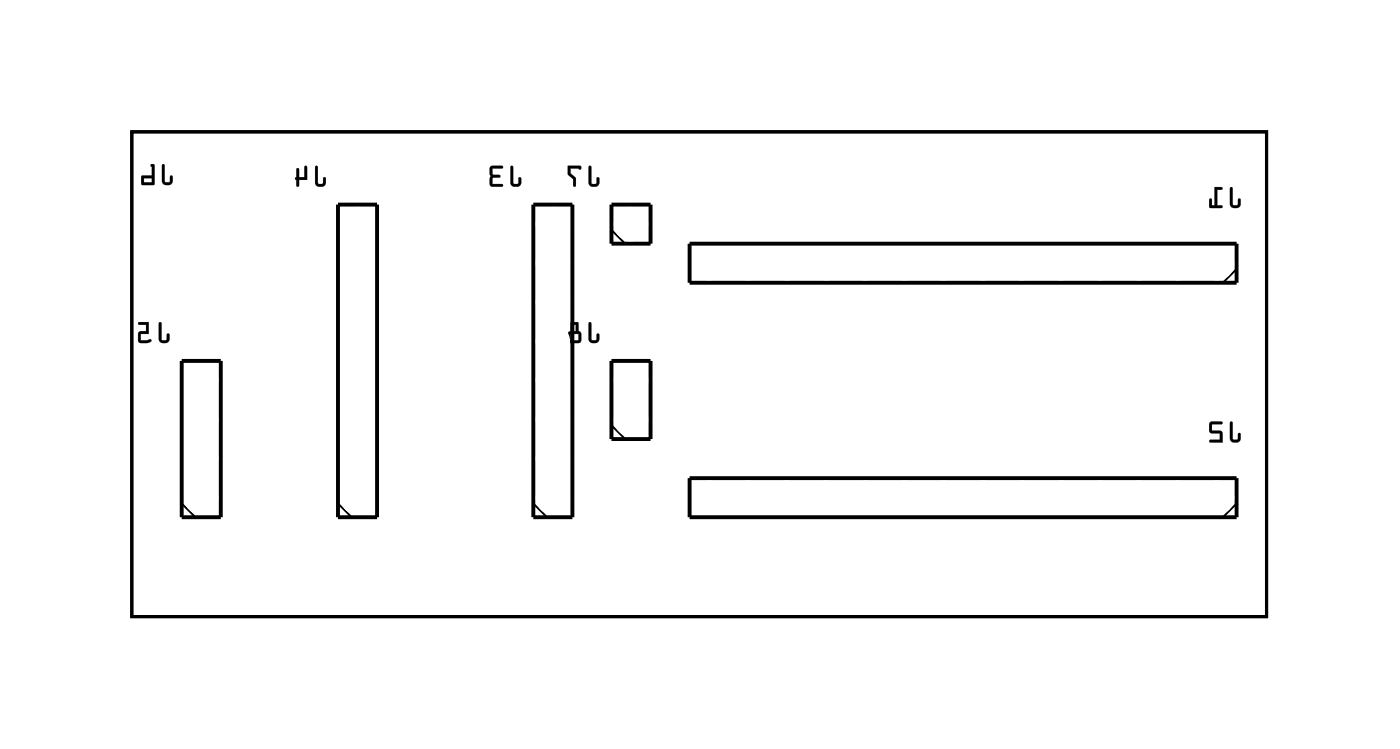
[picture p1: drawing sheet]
<svg xmlns="http://www.w3.org/2000/svg" width="91mm" height="49mm" viewBox="0 0 91 49" stroke-linecap="round" stroke-linejoin="round" font-family="sans-serif">
<path d="M8.6 8.6h73.7v31.5h-73.7z" fill="none" stroke="#000" stroke-width=".2"/>
<path d="M8.6 8.6h73.7v31.5h-73.7z" fill="none" stroke="#000" stroke-width=".07"/>
<path d="M22 13.3h2.5v20.3h-2.5zM34.7 13.3h2.5v20.3h-2.5zM39.8 13.3h2.5v2.5h-2.5zM44.8 15.8h35.6v2.6h-35.6zM11.8 23.5h2.6v10.1h-2.6zM39.8 23.5h2.5v5h-2.5zM44.8 31.1h35.6v2.5h-35.6z" fill="none" stroke="#000" stroke-width=".25"/>
<path d="M39.8 14.9l.8 .9M80.4 17.5l-.9 .9M11.8 32.7l.9 .9M22 32.7l.9 .9M34.7 32.7l.9 .9M39.8 27.6l.8 .9M80.4 32.7l-.9 .9" fill="none" stroke="#000" stroke-width=".13"/>
<g fill="#000">
<path d="M10.6 10.7l-.1 1.1a.36 .36 0 0 0 .4 .2 .36 .36 0 0 0 .3-.2v-.3l-.1-.1v.1l-.1 .3h-.3v-1zM9.8 10.7l.1 .7h-.7v.6h.8v-1.2v-.1zM9.4 11.6h.5v.3h-.5z"/>
<path d="M10.6 10.7l-.1 1.1a.37 .37 0 0 0 .4 .2 .37 .37 0 0 0 .3-.2v-.3a.1 .1 0 0 0-.1-.1 .1 .1 0 0 0-.1 .1v.3h-.3v-1zM10.6 10.7l.1 .1v1h.3l.1-.4 .1 .1v.3a.35 .35 0 0 1-.3 .2 .35 .35 0 0 1-.4-.2zM9.8 10.7l.1 .7h-.7v.6h.9v-1.2l-.1-.1zM9.8 10.7l.2 .1v1.2h-.8v-.6h.7zM9.4 11.6h.5v.3h-.5zM9.3 11.6v.3h.6v-.3z"/>
<path d="M20.5 10.8v1.1a.36 .36 0 0 0 .3 .2 .36 .36 0 0 0 .4-.2v-.3l-.1-.1-.1 .1v.3h-.3v-1zM19.3 10.9v.6l-.1 .1 .2 .5v-.4h.6v-.8l-.1-.1h-.1v.7h-.4v-.5z"/>
<path d="M20.5 10.8v1.1a.37 .37 0 0 0 .3 .3 .37 .37 0 0 0 .4-.3v-.3a.1 .1 0 0 0-.1-.1 .1 .1 0 0 0-.1 .1v.3h-.3v-1zM20.5 10.8l.2 .1v1h.3l.1-.4 .1 .1v.3a.35 .35 0 0 1-.4 .2 .35 .35 0 0 1-.3-.2zM19.3 10.9v.6a.09 .09 0 0 0-.1 .1 .09 .09 0 0 0 .1 .1v.3a.1 .1 0 0 0 .1 .1 .1 .1 0 0 0 .1-.1l-.1-.3h.6v-.8a.1 .1 0 0 0-.1-.1 .1 .1 0 0 0-.1 .1v.6h-.4v-.5zM19.3 11h.1v.5h.4v-.7h.1l.1 .1v.8h-.6v.3v.1l-.2-.5 .1-.1z"/>
<path d="M33.2 10.8v1.1a.36 .36 0 0 0 .3 .2 .36 .36 0 0 0 .4-.2v-.3l-.1-.1-.1 .1v.3h-.3v-1zM31.9 10.8l-.1 1.2 .2 .1h.7v-.1h-.7v-.4l.5-.1v-.1l-.5-.1v-.3h.6l.1-.2z"/>
<path d="M33.2 10.8v1.1a.37 .37 0 0 0 .3 .3 .37 .37 0 0 0 .4-.3v-.3a.1 .1 0 0 0-.1-.1 .1 .1 0 0 0-.1 .1v.3h-.3v-1zM33.2 10.8l.2 .1v1h.3l.1-.4 .1 .1v.3a.35 .35 0 0 1-.4 .2 .35 .35 0 0 1-.3-.2zM31.9 10.8l-.1 1.2 .2 .1h.6a.1 .1 0 0 0 .1-.1 .1 .1 0 0 0-.1 0h-.6v-.4h.4a.1 .1 0 0 0 .1-.1 .1 .1 0 0 0-.1-.1l-.4-.1v-.3h.6a.1 .1 0 0 0 .1-.1 .1 .1 0 0 0-.1-.1zM31.9 10.8h.8l-.1 .1h-.6v.4l.5 .1v.1l-.5 .1v.4h.6v.1h-.6l-.1-.1z"/>
<path d="M38.3 10.8v1.1a.36 .36 0 0 0 .3 .2 .36 .36 0 0 0 .4-.2v-.3l-.1-.1-.1 .1v.3h-.4v-1zM36.9 10.8v.5l.4 .3v.5h.1v-.5l-.3-.3v-.3h.5h.1l.1-.2z"/>
<path d="M38.3 10.8v1.1a.37 .37 0 0 0 .3 .3 .37 .37 0 0 0 .4-.3v-.3a.1 .1 0 0 0-.1-.1 .1 .1 0 0 0-.1 .1v.3h-.3v-1zM38.3 10.8l.1 .1v1h.4l.1-.4v.1l.1 .3a.35 .35 0 0 1-.4 .2 .35 .35 0 0 1-.3-.2zM36.9 10.8v.5l.4 .3v.4a.1 .1 0 0 0 .1 .1 .1 .1 0 0 0 0-.1v-.4l-.3-.3v-.3h.5h.1l.1-.2zM36.9 10.8h.9l-.1 .2-.1-.1h-.5v.4l.3 .3v.5h-.1v-.5l-.4-.3z"/>
<path d="M80 12.2v1.1a.36 .36 0 0 0 .3 .2 .36 .36 0 0 0 .4-.2v-.3l-.1-.1-.1 .1v.3h-.4v-1.1zM79 12.2v1.1h-.2v-.3l-.1-.1-.1 .6h.8v-.1l-.3-.1v-1h.3l.1-.1z"/>
<path d="M80 12.2v1.1a.37 .37 0 0 0 .3 .2 .37 .37 0 0 0 .4-.2v-.3a.1 .1 0 0 0-.1-.1 .1 .1 0 0 0-.1 .1l-.1 .3h-.2l-.1-1.1zM80 12.2h.1v1.1h.4l.1-.4v.1v.3a.35 .35 0 0 1-.3 .2 .35 .35 0 0 1-.3-.2zM79 12.2v1.1h-.2v-.3a.1 .1 0 0 0-.1-.1 .1 .1 0 0 0-.1 .1v.5h.8a.1 .1 0 0 0 .1-.1 .1 .1 0 0 0-.1-.1h-.3v-1h.3a.1 .1 0 0 0 .1-.1 .1 .1 0 0 0-.1 0zM79 12.2h.5l-.1 .1h-.3v1.1h.3v.1h-.8l.1-.6 .1 .1v.4h.2z"/>
<path d="M10.4 21l-.1 1a.36 .36 0 0 0 .4 .3 .36 .36 0 0 0 .3-.3v-.3h-.1l-.1 .4h-.3v-1.1zM9 21v.1h.5v.4l-.5 .1v.6l.2 .1h.3a.15 .15 0 0 0 .3 0 .15 .15 0 0 0-.1-.2h-.5v-.4h.5v-.8z"/>
<path d="M10.3 21v1a.37 .37 0 0 0 .4 .3 .37 .37 0 0 0 .3-.3v-.2a.1 .1 0 0 0-.1-.1 .1 .1 0 0 0-.1 .1v.3h-.3v-1.1zM10.4 21h.1v1.1h.3l.1-.4h.1v.3a.35 .35 0 0 1-.3 .3 .35 .35 0 0 1-.4-.3zM9 21v.1h.5v.4l-.5 .1v.6l.2 .1 .6-.1a.1 .1 0 0 0 0-.1 .1 .1 0 0 0-.1-.1l-.5 .1v-.4h.5v-.8zM9 21l.7-.1v.8h-.6v.4h.7v.1l-.6 .1-.2-.1v-.6l.5-.1v-.4h-.5z"/>
<path d="M38.3 21v1a.36 .36 0 0 0 .3 .3 .36 .36 0 0 0 .4-.3v-.3h-.1h-.1v.4h-.4v-1.1zM37.1 21v.5l-.2 .2v.5l.2 .1h.6l.1-.2v-.4l-.2-.2v-.5zM37.1 21.7h.5v.4h-.5zM37.3 21.1h.1v.4h-.1z"/>
<path d="M38.3 21v1a.37 .37 0 0 0 .3 .3 .37 .37 0 0 0 .4-.3v-.2a.1 .1 0 0 0-.1-.1 .1 .1 0 0 0-.1 .1v.3h-.3v-1.1zM38.3 21h.1v1.1h.4l.1-.4 .1 .3a.35 .35 0 0 1-.4 .3 .35 .35 0 0 1-.3-.3zM37.1 21v.5l-.2 .2v.5l.2 .1h.6l.1-.2v-.4l-.2-.2v-.5zM37.1 21h.5v.5l.2 .2v.4l-.1 .2h-.6l-.2-.1v-.5l.2-.2zM37.1 21.7h.5v.4h-.5zM37.1 21.7v.4h.5v-.4zM37.3 21.1h.1v.4h-.1zM37.3 21.1v.4h.1v-.4z"/>
<path d="M80 27.4v1.1a.36 .36 0 0 0 .3 .3 .36 .36 0 0 0 .4-.3v-.3l-.1-.1-.1 .1v.4l-.4-.1v-1zM78.7 27.5l-.1 .6 .2 .1h.5v.4h-.6l-.1 .1 .9 .1-.1-.8h-.6v-.4h.6l.1-.1z"/>
<path d="M80 27.4v1.1a.37 .37 0 0 0 .3 .3 .37 .37 0 0 0 .4-.3v-.3a.1 .1 0 0 0-.1-.1 .1 .1 0 0 0-.1 .1l-.1 .4h-.2l-.1-1.1zM80 27.4l.1 .1v1l.4 .1 .1-.5v.1v.3a.35 .35 0 0 1-.3 .3 .35 .35 0 0 1-.3-.3zM78.7 27.4v.7l.6 .1v.4h-.6a.1 .1 0 0 0-.1 .1 .1 .1 0 0 0 .1 .1h.8l-.1-.8h-.6v-.4h.6a.1 .1 0 0 0 .1-.1 .1 .1 0 0 0-.1-.1zM78.7 27.5h.8l-.1 .1h-.6v.4l.6 .1 .1 .7-.9-.1 .1-.1h.6v-.4h-.5l-.2-.1z"/>
</g>
<circle cx="79.1" cy="17.1" r=".74" fill="#fff"/>
<circle cx="79.1" cy="17.1" r=".74" fill="none" stroke="#fff" stroke-width=".76" stroke-linecap="butt"/>
<circle cx="76.6" cy="17.1" r=".74" fill="#fff"/>
<circle cx="76.6" cy="17.1" r=".74" fill="none" stroke="#fff" stroke-width=".76" stroke-linecap="butt"/>
<circle cx="74" cy="17.1" r=".74" fill="#fff"/>
<circle cx="74" cy="17.1" r=".74" fill="none" stroke="#fff" stroke-width=".76" stroke-linecap="butt"/>
<circle cx="71.5" cy="17.1" r=".74" fill="#fff"/>
<circle cx="71.5" cy="17.1" r=".74" fill="none" stroke="#fff" stroke-width=".76" stroke-linecap="butt"/>
<circle cx="69" cy="17.1" r=".74" fill="#fff"/>
<circle cx="69" cy="17.1" r=".74" fill="none" stroke="#fff" stroke-width=".76" stroke-linecap="butt"/>
<circle cx="66.4" cy="17.1" r=".74" fill="#fff"/>
<circle cx="66.4" cy="17.1" r=".74" fill="none" stroke="#fff" stroke-width=".76" stroke-linecap="butt"/>
<circle cx="63.9" cy="17.1" r=".74" fill="#fff"/>
<circle cx="63.9" cy="17.1" r=".74" fill="none" stroke="#fff" stroke-width=".76" stroke-linecap="butt"/>
<circle cx="61.3" cy="17.1" r=".74" fill="#fff"/>
<circle cx="61.3" cy="17.1" r=".74" fill="none" stroke="#fff" stroke-width=".76" stroke-linecap="butt"/>
<circle cx="58.8" cy="17.1" r=".74" fill="#fff"/>
<circle cx="58.8" cy="17.1" r=".74" fill="none" stroke="#fff" stroke-width=".76" stroke-linecap="butt"/>
<circle cx="56.3" cy="17.1" r=".74" fill="#fff"/>
<circle cx="56.3" cy="17.1" r=".74" fill="none" stroke="#fff" stroke-width=".76" stroke-linecap="butt"/>
<circle cx="53.7" cy="17.1" r=".74" fill="#fff"/>
<circle cx="53.7" cy="17.1" r=".74" fill="none" stroke="#fff" stroke-width=".76" stroke-linecap="butt"/>
<circle cx="51.2" cy="17.1" r=".74" fill="#fff"/>
<circle cx="51.2" cy="17.1" r=".74" fill="none" stroke="#fff" stroke-width=".76" stroke-linecap="butt"/>
<circle cx="48.6" cy="17.1" r=".74" fill="#fff"/>
<circle cx="48.6" cy="17.1" r=".74" fill="none" stroke="#fff" stroke-width=".76" stroke-linecap="butt"/>
<circle cx="46.1" cy="17.1" r=".74" fill="#fff"/>
<circle cx="46.1" cy="17.1" r=".74" fill="none" stroke="#fff" stroke-width=".76" stroke-linecap="butt"/>
<circle cx="79.1" cy="32.3" r=".74" fill="#fff"/>
<circle cx="79.1" cy="32.3" r=".74" fill="none" stroke="#fff" stroke-width=".76" stroke-linecap="butt"/>
<circle cx="76.6" cy="32.3" r=".74" fill="#fff"/>
<circle cx="76.6" cy="32.3" r=".74" fill="none" stroke="#fff" stroke-width=".76" stroke-linecap="butt"/>
<circle cx="74" cy="32.3" r=".74" fill="#fff"/>
<circle cx="74" cy="32.3" r=".74" fill="none" stroke="#fff" stroke-width=".76" stroke-linecap="butt"/>
<circle cx="71.5" cy="32.3" r=".74" fill="#fff"/>
<circle cx="71.5" cy="32.3" r=".74" fill="none" stroke="#fff" stroke-width=".76" stroke-linecap="butt"/>
<circle cx="69" cy="32.3" r=".74" fill="#fff"/>
<circle cx="69" cy="32.3" r=".74" fill="none" stroke="#fff" stroke-width=".76" stroke-linecap="butt"/>
<circle cx="66.4" cy="32.3" r=".74" fill="#fff"/>
<circle cx="66.4" cy="32.3" r=".74" fill="none" stroke="#fff" stroke-width=".76" stroke-linecap="butt"/>
<circle cx="63.9" cy="32.3" r=".74" fill="#fff"/>
<circle cx="63.9" cy="32.3" r=".74" fill="none" stroke="#fff" stroke-width=".76" stroke-linecap="butt"/>
<circle cx="61.3" cy="32.3" r=".74" fill="#fff"/>
<circle cx="61.3" cy="32.3" r=".74" fill="none" stroke="#fff" stroke-width=".76" stroke-linecap="butt"/>
<circle cx="58.8" cy="32.3" r=".74" fill="#fff"/>
<circle cx="58.8" cy="32.3" r=".74" fill="none" stroke="#fff" stroke-width=".76" stroke-linecap="butt"/>
<circle cx="56.3" cy="32.3" r=".74" fill="#fff"/>
<circle cx="56.3" cy="32.3" r=".74" fill="none" stroke="#fff" stroke-width=".76" stroke-linecap="butt"/>
<circle cx="53.7" cy="32.3" r=".74" fill="#fff"/>
<circle cx="53.7" cy="32.3" r=".74" fill="none" stroke="#fff" stroke-width=".76" stroke-linecap="butt"/>
<circle cx="51.2" cy="32.3" r=".74" fill="#fff"/>
<circle cx="51.2" cy="32.3" r=".74" fill="none" stroke="#fff" stroke-width=".76" stroke-linecap="butt"/>
<circle cx="48.6" cy="32.3" r=".74" fill="#fff"/>
<circle cx="48.6" cy="32.3" r=".74" fill="none" stroke="#fff" stroke-width=".76" stroke-linecap="butt"/>
<circle cx="46.1" cy="32.3" r=".74" fill="#fff"/>
<circle cx="46.1" cy="32.3" r=".74" fill="none" stroke="#fff" stroke-width=".76" stroke-linecap="butt"/>
<circle cx="35.9" cy="32.3" r=".74" fill="#fff"/>
<circle cx="35.9" cy="32.3" r=".74" fill="none" stroke="#fff" stroke-width=".76" stroke-linecap="butt"/>
<circle cx="35.9" cy="29.8" r=".74" fill="#fff"/>
<circle cx="35.9" cy="29.8" r=".74" fill="none" stroke="#fff" stroke-width=".76" stroke-linecap="butt"/>
<circle cx="35.9" cy="27.3" r=".74" fill="#fff"/>
<circle cx="35.9" cy="27.3" r=".74" fill="none" stroke="#fff" stroke-width=".76" stroke-linecap="butt"/>
<circle cx="35.9" cy="24.7" r=".74" fill="#fff"/>
<circle cx="35.9" cy="24.7" r=".74" fill="none" stroke="#fff" stroke-width=".76" stroke-linecap="butt"/>
<circle cx="35.9" cy="22.2" r=".74" fill="#fff"/>
<circle cx="35.9" cy="22.2" r=".74" fill="none" stroke="#fff" stroke-width=".76" stroke-linecap="butt"/>
<circle cx="35.9" cy="19.6" r=".74" fill="#fff"/>
<circle cx="35.9" cy="19.6" r=".74" fill="none" stroke="#fff" stroke-width=".76" stroke-linecap="butt"/>
<circle cx="35.9" cy="17.1" r=".74" fill="#fff"/>
<circle cx="35.9" cy="17.1" r=".74" fill="none" stroke="#fff" stroke-width=".76" stroke-linecap="butt"/>
<circle cx="35.9" cy="14.6" r=".74" fill="#fff"/>
<circle cx="35.9" cy="14.6" r=".74" fill="none" stroke="#fff" stroke-width=".76" stroke-linecap="butt"/>
<circle cx="23.2" cy="32.3" r=".74" fill="#fff"/>
<circle cx="23.2" cy="32.3" r=".74" fill="none" stroke="#fff" stroke-width=".76" stroke-linecap="butt"/>
<circle cx="23.2" cy="29.8" r=".74" fill="#fff"/>
<circle cx="23.2" cy="29.8" r=".74" fill="none" stroke="#fff" stroke-width=".76" stroke-linecap="butt"/>
<circle cx="23.2" cy="27.3" r=".74" fill="#fff"/>
<circle cx="23.2" cy="27.3" r=".74" fill="none" stroke="#fff" stroke-width=".76" stroke-linecap="butt"/>
<circle cx="23.2" cy="24.7" r=".74" fill="#fff"/>
<circle cx="23.2" cy="24.7" r=".74" fill="none" stroke="#fff" stroke-width=".76" stroke-linecap="butt"/>
<circle cx="23.2" cy="22.2" r=".74" fill="#fff"/>
<circle cx="23.2" cy="22.2" r=".74" fill="none" stroke="#fff" stroke-width=".76" stroke-linecap="butt"/>
<circle cx="23.2" cy="19.6" r=".74" fill="#fff"/>
<circle cx="23.2" cy="19.6" r=".74" fill="none" stroke="#fff" stroke-width=".76" stroke-linecap="butt"/>
<circle cx="23.2" cy="17.1" r=".74" fill="#fff"/>
<circle cx="23.2" cy="17.1" r=".74" fill="none" stroke="#fff" stroke-width=".76" stroke-linecap="butt"/>
<circle cx="23.2" cy="14.6" r=".74" fill="#fff"/>
<circle cx="23.2" cy="14.6" r=".74" fill="none" stroke="#fff" stroke-width=".76" stroke-linecap="butt"/>
<circle cx="13.1" cy="32.3" r=".74" fill="#fff"/>
<circle cx="13.1" cy="32.3" r=".74" fill="none" stroke="#fff" stroke-width=".76" stroke-linecap="butt"/>
<circle cx="13.1" cy="29.8" r=".74" fill="#fff"/>
<circle cx="13.1" cy="29.8" r=".74" fill="none" stroke="#fff" stroke-width=".76" stroke-linecap="butt"/>
<circle cx="13.1" cy="27.3" r=".74" fill="#fff"/>
<circle cx="13.1" cy="27.3" r=".74" fill="none" stroke="#fff" stroke-width=".76" stroke-linecap="butt"/>
<circle cx="13.1" cy="24.7" r=".74" fill="#fff"/>
<circle cx="13.1" cy="24.7" r=".74" fill="none" stroke="#fff" stroke-width=".76" stroke-linecap="butt"/>
<path d="M12.3 13.8h1.5v1.5h-1.5z" fill="#fff"/>
<path d="M12.3 13.8h1.5v1.5h-1.5z" fill="none" stroke="#fff" stroke-width=".76" stroke-linecap="butt"/>
<circle cx="13.1" cy="14.6" r=".76" fill="#fff"/>
<circle cx="13.1" cy="14.6" r=".76" fill="none" stroke="#fff" stroke-width=".76" stroke-linecap="butt"/>
<circle cx="13.1" cy="19.6" r=".76" fill="#fff"/>
<circle cx="13.1" cy="19.6" r=".76" fill="none" stroke="#fff" stroke-width=".76" stroke-linecap="butt"/>
<circle cx="41" cy="14.6" r=".74" fill="#fff"/>
<circle cx="41" cy="14.6" r=".74" fill="none" stroke="#fff" stroke-width=".76" stroke-linecap="butt"/>
<circle cx="41" cy="27.3" r=".74" fill="#fff"/>
<circle cx="41" cy="27.3" r=".74" fill="none" stroke="#fff" stroke-width=".76" stroke-linecap="butt"/>
<circle cx="41" cy="24.7" r=".74" fill="#fff"/>
<circle cx="41" cy="24.7" r=".74" fill="none" stroke="#fff" stroke-width=".76" stroke-linecap="butt"/>
</svg>
